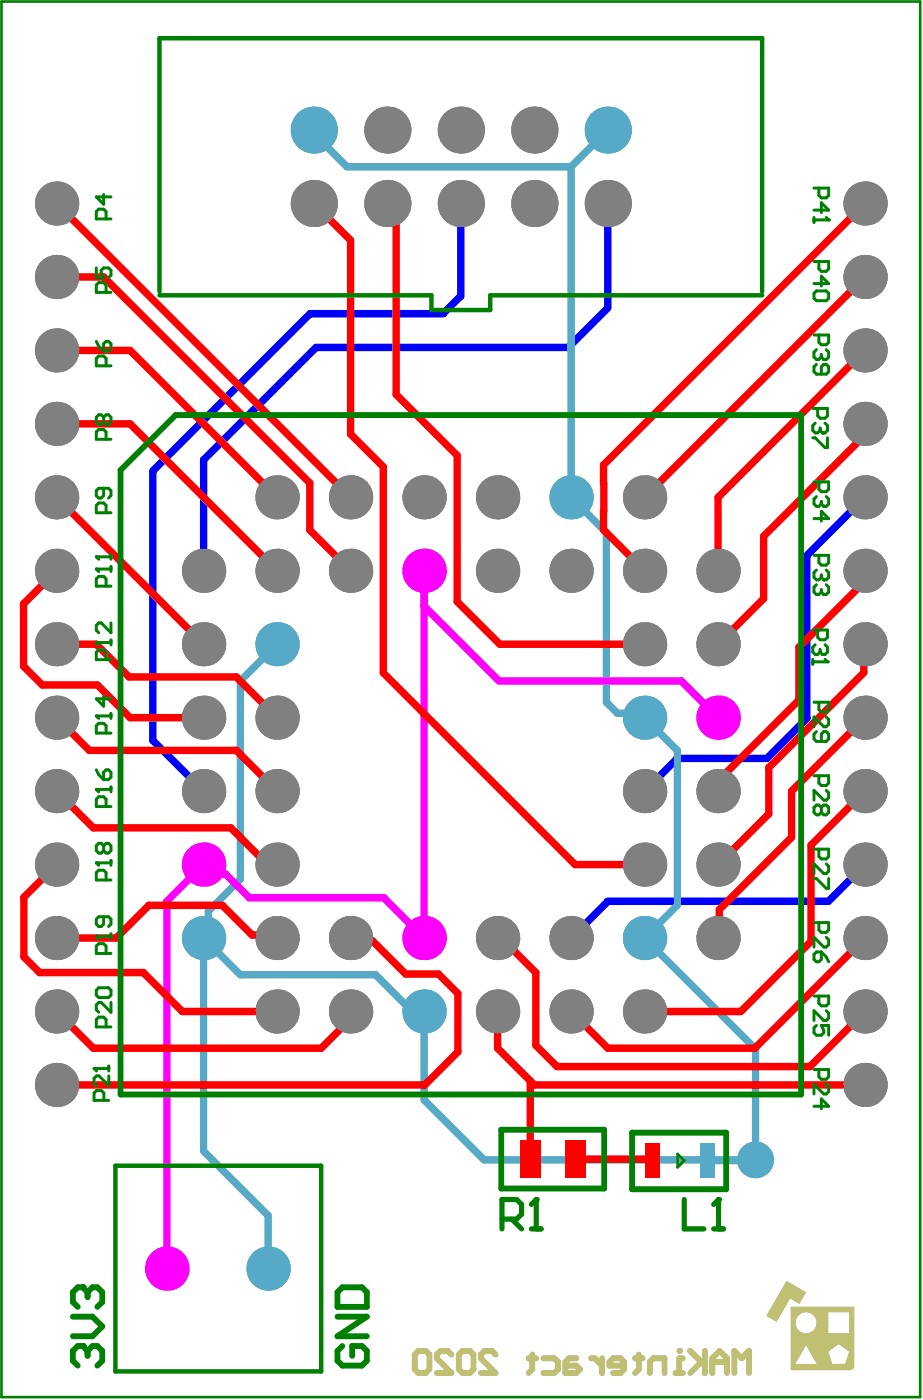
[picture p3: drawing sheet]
<svg xmlns="http://www.w3.org/2000/svg" width="106mm" height="161mm" viewBox="0 0 106 161" stroke-linecap="round" stroke-linejoin="round" font-family="sans-serif">
<g fill="#c0c073">
<path d="M90.5 147.5l2.3 1.3-.8 1.4-1.1-.6-1.6 2.6-1.2-.7z"/>
<path d="M91 150.5v7.3h6.7l.4-.1 .2-.5v-6.7zM91.5 152.3a1.2 1.2 0 0 1 2.4 0 1.2 1.2 0 0 1-2.4 0zM95.3 151.1h2.4v2.4h-2.4zM95.3 155.7l1.2-.9 1.2 .8-.5 1.5h-1.4zM92.7 154.9l1.3 2.2h-2.5z"/>
</g>
<path d="M77.7 158.1h.9M78.6 156.4h-.5v1.7M79.4 155.6l1.7 1.7M80.7 156.8l-1.3 1.3M81.1 155.6v2.5M81.9 158.1v-1.7l.9-.8 .8 .8v1.7M81.9 156.8h1.7M84.5 158.1v-2.5l.8 .8 .9-.8v2.5" fill="none" stroke="#c0c073" stroke-width=".67"/>
<circle cx="78.1" cy="155.6" r=".34" fill="#c0c073"/>
<g fill="none" stroke="#c0c073" stroke-width=".67">
<path d="M47.7 156l.4-.4h.9l.4 .4v1.7l-.4 .4h-.9l-.4-.4zM51.9 156l-.4-.4h-.8l-.5 .4v.4l1.7 1.7h-1.7M52.8 156l.4-.4h.9l.4 .4v1.7l-.4 .4h-.9l-.4-.4zM57 156l-.4-.4h-.9l-.4 .4v.4l1.7 1.7h-1.7M60.8 156.4h.9M61.2 156v1.7l-.4 .4M62.5 156.4h1.3l.4 .4v.9l-.4 .4h-1.3M66.3 156.4h-.8l-.5 .4v1.3h1.3l.4-.4-.4-.4h-1.3M68 156.4h.4l.9 .9M69.3 156.4v1.7M71.8 157.3h-1.7v-.5l.4-.4h.9l.4 .4v.9l-.4 .4h-.9M73.1 156.4h.8"/>
<path d="M73.5 156v1.7l-.4 .4M74.8 158.1v-1.3l.4-.4h1.3v1.7"/>
</g>
<path d="M65.7 57.3l4.1 4v19.6l1.2 1.2h2.6l.6 .5M31.9 74.2l-4.3 4.2v22.9l-3.6 3.6v2.6l-.6 .5v24.6l7.4 7.4v6.1M73.6 108.6l.6-.6 12.7 12.8v12.8h-31.2l-6.9-6.9v-10.2l.1-.2" fill="none" stroke="#56a9c7" stroke-width=".85"/>
<path d="M53 23.4v10.7l-2 2h-15.3l-18.1 18.1v31.1l5.8 5.8M69.9 23.4v12l-4.5 4.6h-29l-13 13v12.7M99.5 57.3l-6.7 6.7v18.7l-4.6 4.6h-10.3l-3.7 3.8M99.5 99.6l-4.2 4.2h-25.4l-4.2 4.2" fill="none" stroke="#00f" stroke-width=".85"/>
<path d="M48.8 65.7v42.3M23.4 99.6l-4.2 4.2v42.3" fill="none" stroke="#f0f" stroke-width=".85"/>
<circle cx="86.9" cy="133.6" r="2.11" fill="#56a9c7"/>
<circle cx="19.2" cy="146.1" r="2.52" fill="#f0f"/>
<g fill="#808080">
<circle cx="53" cy="15" r="2.69"/>
<circle cx="53" cy="23.4" r="2.69"/>
<circle cx="6.5" cy="124.9" r="2.52"/>
<circle cx="6.5" cy="116.5" r="2.52"/>
<circle cx="6.5" cy="99.6" r="2.52"/>
<circle cx="6.5" cy="91.1" r="2.52"/>
<circle cx="6.5" cy="74.2" r="2.52"/>
<circle cx="6.5" cy="65.7" r="2.52"/>
<circle cx="6.5" cy="57.3" r="2.52"/>
<circle cx="6.5" cy="48.8" r="2.52"/>
<circle cx="6.5" cy="40.4" r="2.52"/>
<circle cx="6.5" cy="31.9" r="2.52"/>
</g>
<circle cx="30.8" cy="146.1" r="2.52" fill="#56a9c7"/>
<g fill="#808080">
<circle cx="31.9" cy="116.5" r="2.52"/>
<circle cx="23.4" cy="91.1" r="2.52"/>
</g>
<circle cx="23.4" cy="99.6" r="2.52" fill="#f0f"/>
<g fill="#808080">
<circle cx="31.9" cy="91.1" r="2.52"/>
<circle cx="31.9" cy="99.6" r="2.52"/>
<circle cx="23.4" cy="65.7" r="2.52"/>
<circle cx="23.4" cy="74.2" r="2.52"/>
<circle cx="31.9" cy="57.3" r="2.52"/>
<circle cx="31.9" cy="65.7" r="2.52"/>
</g>
<g fill="#56a9c7">
<circle cx="31.9" cy="74.2" r="2.52"/>
<circle cx="36.1" cy="15" r="2.69"/>
<circle cx="48.8" cy="116.5" r="2.52"/>
</g>
<g fill="#808080">
<circle cx="57.2" cy="116.5" r="2.52"/>
<circle cx="48.8" cy="57.3" r="2.52"/>
</g>
<circle cx="48.8" cy="65.7" r="2.52" fill="#f0f"/>
<g fill="#808080">
<circle cx="57.2" cy="57.3" r="2.52"/>
<circle cx="57.2" cy="65.7" r="2.52"/>
<circle cx="61.5" cy="15" r="2.69"/>
<circle cx="44.6" cy="15" r="2.69"/>
<circle cx="74.2" cy="116.5" r="2.52"/>
<circle cx="74.2" cy="91.1" r="2.52"/>
<circle cx="74.2" cy="99.6" r="2.52"/>
<circle cx="82.6" cy="91.1" r="2.52"/>
<circle cx="82.6" cy="99.6" r="2.52"/>
<circle cx="74.2" cy="57.3" r="2.52"/>
<circle cx="74.2" cy="65.7" r="2.52"/>
<circle cx="74.2" cy="74.2" r="2.52"/>
<circle cx="82.6" cy="65.7" r="2.52"/>
<circle cx="82.6" cy="74.2" r="2.52"/>
</g>
<circle cx="69.9" cy="15" r="2.69" fill="#56a9c7"/>
<g fill="#808080">
<circle cx="99.5" cy="124.9" r="2.52"/>
<circle cx="99.5" cy="116.5" r="2.52"/>
<circle cx="99.5" cy="99.6" r="2.52"/>
<circle cx="99.5" cy="91.1" r="2.52"/>
<circle cx="99.5" cy="74.2" r="2.52"/>
<circle cx="99.5" cy="65.7" r="2.52"/>
<circle cx="99.5" cy="57.3" r="2.52"/>
<circle cx="99.5" cy="48.8" r="2.52"/>
<circle cx="99.5" cy="40.4" r="2.52"/>
<circle cx="99.5" cy="31.9" r="2.52"/>
<circle cx="6.5" cy="108" r="2.52"/>
<circle cx="6.5" cy="82.6" r="2.52"/>
<circle cx="6.5" cy="23.4" r="2.52"/>
<circle cx="23.4" cy="82.6" r="2.52"/>
</g>
<circle cx="23.4" cy="108" r="2.52" fill="#56a9c7"/>
<g fill="#808080">
<circle cx="31.9" cy="82.6" r="2.52"/>
<circle cx="31.9" cy="108" r="2.52"/>
<circle cx="36.1" cy="23.4" r="2.69"/>
</g>
<circle cx="48.8" cy="108" r="2.52" fill="#f0f"/>
<g fill="#808080">
<circle cx="57.2" cy="108" r="2.52"/>
<circle cx="61.5" cy="23.4" r="2.69"/>
<circle cx="44.6" cy="23.4" r="2.69"/>
</g>
<g fill="#56a9c7">
<circle cx="74.2" cy="82.6" r="2.52"/>
<circle cx="74.2" cy="108" r="2.52"/>
</g>
<circle cx="82.6" cy="82.6" r="2.52" fill="#f0f"/>
<g fill="#808080">
<circle cx="82.6" cy="108" r="2.52"/>
<circle cx="69.9" cy="23.4" r="2.69"/>
<circle cx="99.5" cy="108" r="2.52"/>
<circle cx="99.5" cy="82.6" r="2.52"/>
<circle cx="99.5" cy="23.4" r="2.52"/>
<circle cx="40.3" cy="116.5" r="2.52"/>
<circle cx="65.7" cy="116.5" r="2.52"/>
<circle cx="40.3" cy="57.3" r="2.52"/>
<circle cx="40.3" cy="65.7" r="2.52"/>
</g>
<circle cx="65.7" cy="57.3" r="2.52" fill="#56a9c7"/>
<g fill="#808080">
<circle cx="65.7" cy="65.7" r="2.52"/>
<circle cx="40.3" cy="108" r="2.52"/>
<circle cx="65.7" cy="108" r="2.52"/>
</g>
<g fill="none" stroke="#f00" stroke-width=".85">
<path d="M6.5 31.9h5.4l23.7 23.7v5.4l4.7 4.7M6.5 23.4l33.8 33.9M36.1 23.4l4.2 4.3v22.3l3.8 3.8v23.7l22.1 22.1h8M44.6 23.4l1 1.1v20.9l7 7v16.9l4.9 4.9h16.7M99.5 23.4l-30.1 30.1v7.5l4.8 4.7M99.5 31.9l-25.3 25.4M6.5 48.8h8.5l16.9 16.9M6.5 40.4h8.5l16.9 16.9M6.5 57.3l16.9 16.9M99.5 48.8v1.3l-11.6 11.7v7.1l-5.3 5.3M99.5 40.4l-16.9 16.9v8.4M6.5 65.7l-3.8 3.8v7.2l2.2 2.2h6.3l3.8 3.7h8.4"/>
<path d="M6.5 74.2h4.6l3.7 3.8h12.4l4.7 4.6M99.5 65.7v1.2l-7.6 7.6v6.1l-9.2 9.2v1.2l-.1 .1M99.5 74.2l-.1 .1v3.2l-11 10.9v5.3l-5.8 5.9M6.5 99.6l-3.8 3.7v6.9l1.9 1.8h11.9l4.5 4.5h10.9M6.5 91.1l4.2 4.2h15.9l4.2 4.3h1.1M6.5 82.6l3.8 3.8h16.9l4.7 4.7M99.5 82.6l-8.4 8.5v5.3l-8.4 8.4v3.1l-.1 .1M99.5 91.1l-6.2 6.2v11.1l-8.1 8.1h-11M6.5 108h6.9l3.7-3.7h8.5l3.4 3.4h2.5l.4 .3M6.5 116.5l4.2 4.2h26.3l3.3-3.4v-.8M40.3 108l.3 .3h2.2l3.9 3.9h3.7l2.3 2.2v6.7l-3.8 3.8h-42.4M57.2 108h.5l3.9 4v8.4l2.5 2.4h29.1l6.3-6.3"/>
<path d="M57.2 116.5v4.2l4.3 4.2h38M99.5 108l-12.7 12.7h-16.9l-4.2-4.2M61 124.5v9M66.2 133.5h8.7l.2 .2"/>
</g>
<path d="M48.8 65.7v4.1l8.6 8.6h21l4.2 4.2M23.4 99.6h1.1l1.1 1.1h.4l2.7 2.7h15.4l4.7 4.6" fill="none" stroke="#f0f" stroke-width=".85"/>
<path d="M36.1 15v.4l3.8 3.8h25.8M65.7 19.2v38.1M69.9 15l-4.2 4.2M74.2 82.6l3.7 3.8v17.9l-3.7 3.7M23.4 108l4.2 4.3h15.6l4.2 4.2h1.4M86.9 133.6l-.1 .1h-5.4" fill="none" stroke="#56a9c7" stroke-width=".85"/>
<circle cx="86.9" cy="133.6" r="2.11" fill="#56a9c7"/>
<circle cx="19.2" cy="146.1" r="2.52" fill="#f0f"/>
<g fill="#808080">
<circle cx="53" cy="15" r="2.69"/>
<circle cx="53" cy="23.4" r="2.69"/>
<circle cx="6.5" cy="124.9" r="2.52"/>
<circle cx="6.5" cy="116.5" r="2.52"/>
<circle cx="6.5" cy="99.6" r="2.52"/>
<circle cx="6.5" cy="91.1" r="2.52"/>
<circle cx="6.5" cy="74.2" r="2.52"/>
<circle cx="6.5" cy="65.7" r="2.52"/>
<circle cx="6.5" cy="57.3" r="2.52"/>
<circle cx="6.5" cy="48.8" r="2.52"/>
<circle cx="6.5" cy="40.4" r="2.52"/>
<circle cx="6.5" cy="31.9" r="2.52"/>
</g>
<circle cx="30.8" cy="146.1" r="2.52" fill="#56a9c7"/>
<g fill="#808080">
<circle cx="31.9" cy="116.5" r="2.52"/>
<circle cx="23.4" cy="91.1" r="2.52"/>
</g>
<circle cx="23.4" cy="99.6" r="2.52" fill="#f0f"/>
<g fill="#808080">
<circle cx="31.9" cy="91.1" r="2.52"/>
<circle cx="31.9" cy="99.6" r="2.52"/>
<circle cx="23.4" cy="65.7" r="2.52"/>
<circle cx="23.4" cy="74.2" r="2.52"/>
<circle cx="31.9" cy="57.3" r="2.52"/>
<circle cx="31.9" cy="65.7" r="2.52"/>
</g>
<g fill="#56a9c7">
<circle cx="31.9" cy="74.2" r="2.52"/>
<circle cx="36.1" cy="15" r="2.69"/>
<circle cx="48.8" cy="116.5" r="2.52"/>
</g>
<g fill="#808080">
<circle cx="57.2" cy="116.5" r="2.52"/>
<circle cx="48.8" cy="57.3" r="2.52"/>
</g>
<circle cx="48.8" cy="65.7" r="2.52" fill="#f0f"/>
<g fill="#808080">
<circle cx="57.2" cy="57.3" r="2.52"/>
<circle cx="57.2" cy="65.7" r="2.52"/>
<circle cx="61.5" cy="15" r="2.69"/>
<circle cx="44.6" cy="15" r="2.69"/>
<circle cx="74.2" cy="116.5" r="2.52"/>
<circle cx="74.2" cy="91.1" r="2.52"/>
<circle cx="74.2" cy="99.6" r="2.52"/>
<circle cx="82.6" cy="91.1" r="2.52"/>
<circle cx="82.6" cy="99.6" r="2.52"/>
<circle cx="74.2" cy="57.3" r="2.52"/>
<circle cx="74.2" cy="65.7" r="2.52"/>
<circle cx="74.2" cy="74.2" r="2.52"/>
<circle cx="82.6" cy="65.7" r="2.52"/>
<circle cx="82.6" cy="74.2" r="2.52"/>
</g>
<circle cx="69.9" cy="15" r="2.69" fill="#56a9c7"/>
<g fill="#808080">
<circle cx="99.5" cy="124.9" r="2.52"/>
<circle cx="99.5" cy="116.5" r="2.52"/>
<circle cx="99.5" cy="99.6" r="2.52"/>
<circle cx="99.5" cy="91.1" r="2.52"/>
<circle cx="99.5" cy="74.2" r="2.52"/>
<circle cx="99.5" cy="65.7" r="2.52"/>
<circle cx="99.5" cy="57.3" r="2.52"/>
<circle cx="99.5" cy="48.8" r="2.52"/>
<circle cx="99.5" cy="40.4" r="2.52"/>
<circle cx="99.5" cy="31.9" r="2.52"/>
<circle cx="6.5" cy="108" r="2.52"/>
<circle cx="6.5" cy="82.6" r="2.52"/>
<circle cx="6.5" cy="23.4" r="2.52"/>
<circle cx="23.4" cy="82.6" r="2.52"/>
</g>
<circle cx="23.4" cy="108" r="2.52" fill="#56a9c7"/>
<g fill="#808080">
<circle cx="31.9" cy="82.6" r="2.52"/>
<circle cx="31.9" cy="108" r="2.52"/>
<circle cx="36.1" cy="23.4" r="2.69"/>
</g>
<circle cx="48.8" cy="108" r="2.52" fill="#f0f"/>
<g fill="#808080">
<circle cx="57.2" cy="108" r="2.52"/>
<circle cx="61.5" cy="23.4" r="2.69"/>
<circle cx="44.6" cy="23.4" r="2.69"/>
</g>
<g fill="#56a9c7">
<circle cx="74.2" cy="82.6" r="2.52"/>
<circle cx="74.2" cy="108" r="2.52"/>
</g>
<circle cx="82.6" cy="82.6" r="2.52" fill="#f0f"/>
<g fill="#808080">
<circle cx="82.6" cy="108" r="2.52"/>
<circle cx="69.9" cy="23.4" r="2.69"/>
<circle cx="99.5" cy="108" r="2.52"/>
<circle cx="99.5" cy="82.6" r="2.52"/>
<circle cx="99.5" cy="23.4" r="2.52"/>
<circle cx="40.3" cy="116.5" r="2.52"/>
<circle cx="65.7" cy="116.5" r="2.52"/>
<circle cx="40.3" cy="57.3" r="2.52"/>
<circle cx="40.3" cy="65.7" r="2.52"/>
</g>
<circle cx="65.7" cy="57.3" r="2.52" fill="#56a9c7"/>
<g fill="#808080">
<circle cx="65.7" cy="65.7" r="2.52"/>
<circle cx="40.3" cy="108" r="2.52"/>
<circle cx="65.7" cy="108" r="2.52"/>
</g>
<g fill="#f00">
<path d="M59.8 131.3h2.4v4.3h-2.4z" fill-rule="evenodd"/>
<path d="M65 131.3h2.3v4.3h-2.3z" fill-rule="evenodd"/>
<path d="M74.2 131.7h1.7v3.9h-1.7z" fill-rule="evenodd"/>
</g>
<path d="M80.5 131.7h1.7v3.9h-1.7z" fill-rule="evenodd" fill="#56a9c7"/>
<path d="M.2 .2h105.7v160.7h-105.7zM78 132.9l.7 .8-.7 .7z" fill="none" stroke="#008000" stroke-width=".3"/>
<path d="M18.3 33.6v-29.2h69.4v29.2M18.3 34h31.3v1.7h6.8v-1.7h31.3M13.3 134.2h23.7v23.7h-23.7z" fill="none" stroke="#008000" stroke-width=".51"/>
<path d="M20.2 47.8h72v78.2h-78.3v-71.9zM57.7 130.1h11.8v6.8h-11.8zM72.7 130.4h10.8v6.5h-10.8z" fill="none" stroke="#008000" stroke-width=".67"/>
<path d="M61.7 138.1v3.4M57.8 140.4h1.6l.6-.6v-1.1l-.6-.6h-1.6v3.4M58.9 140.4l1.1 1.1M61.1 141.5h1.2" fill="none" stroke="#008000" stroke-width=".6"/>
<circle cx="61.7" cy="138.1" r=".3" fill="#008000"/>
<path d="M61.7 138.1l-.6 .6M78.7 138.1v3.4h2.3M82.7 138.1v3.4M82.1 141.5h1.1" fill="none" stroke="#008000" stroke-width=".6"/>
<circle cx="82.7" cy="138.1" r=".3" fill="#008000"/>
<path d="M82.7 138.1l-.6 .6" fill="none" stroke="#008000" stroke-width=".6"/>
<path d="M9.5 155h-.6l-.5 .6v1.1l.5 .6" fill="none" stroke="#008000" stroke-width=".67"/>
<circle cx="9.5" cy="155" r=".34" fill="#008000"/>
<path d="M8.4 151.6h2.2l1.2 1.2-1.2 1.1h-2.2M9.5 155l.6 .6M9.5 148.2h-.6l-.5 .6v1.1l.5 .6M10.1 155.6v.5M10.1 155.6l.5-.6h.6l.6 .6v1.1l-.6 .6" fill="none" stroke="#008000" stroke-width=".67"/>
<circle cx="9.5" cy="148.2" r=".34" fill="#008000"/>
<path d="M9.5 148.2l.6 .6M10.1 148.8v.6M10.1 148.8l.5-.6h.6l.6 .6v1.1l-.6 .6" fill="none" stroke="#008000" stroke-width=".67"/>
<path d="M11.4 113.7h1.1l.3 .3v.6l-.3 .3h-1.1l-.3-.3v-.6zM12.2 118.3v-.9l-.3-.3h-.5l-.3 .3v.9h1.7M12.8 115.4v1.2l-1.2-1.2h-.2l-.3 .3v.6l.3 .3M10.8 123.1h1.7M12 126.7v-.8l-.3-.3h-.6l-.3 .3v.8h1.7M12.5 123.9v1.1l-1.1-1.1h-.3l-.3 .3v.5l.3 .3M12.5 122.8v.5" fill="none" stroke="#008000" stroke-width=".34"/>
<circle cx="10.8" cy="123.1" r=".17" fill="#008000"/>
<path d="M11.1 90.9h1.7M12.2 92.9v-.9l-.3-.2h-.5l-.3 .2v.9h1.7M12.8 90.6v.6M10.8 123.1l.3 .2" fill="none" stroke="#008000" stroke-width=".34"/>
<circle cx="11.1" cy="90.9" r=".17" fill="#008000"/>
<path d="M11.1 90.9l.3 .3M11.1 88.7l.3 .5 .5 .6M11.1 99.4h1.7M11.9 88.9l.3-.2h.3l.3 .2v.6l-.3 .3h-.6zM12.8 99.1v.5M12.2 101.3v-.8l-.3-.3h-.5l-.3 .3v.8h1.7" fill="none" stroke="#008000" stroke-width=".34"/>
<circle cx="11.1" cy="99.4" r=".17" fill="#008000"/>
<path d="M11.1 65.5h1.7M12.2 67.5v-.8l-.3-.3h-.5l-.3 .3v.8h1.7M12.8 65.2v.6M11.1 99.4l.3 .2M11.9 97.4l-.3-.3h-.2l-.3 .3v.6l.3 .2h.2l.3-.2M11.9 97.4l.3-.3h.3l.3 .3v.6l-.3 .2h-.3l-.3-.2M11.9 97.4v.6" fill="none" stroke="#008000" stroke-width=".34"/>
<circle cx="11.1" cy="65.5" r=".17" fill="#008000"/>
<path d="M11.1 65.5l.3 .3M11.1 64.1h1.7M12.8 63.8v.6" fill="none" stroke="#008000" stroke-width=".34"/>
<circle cx="11.1" cy="64.1" r=".17" fill="#008000"/>
<path d="M11.1 64.1l.3 .3M11.1 74h1.7M12.2 76v-.9l-.3-.3h-.5l-.3 .3v.9h1.7M12.8 73.7v.6" fill="none" stroke="#008000" stroke-width=".34"/>
<circle cx="11.1" cy="74" r=".17" fill="#008000"/>
<g fill="none" stroke="#008000" stroke-width=".34">
<path d="M11.1 30.9v1.1h.8l-.3-.6v-.3l.3-.2h.6l.3 .2v.6l-.3 .3M11.1 39.3l.3 .6 .5 .5M11.9 39.6l.3-.3h.3l.3 .3v.6l-.3 .2h-.6zM11.9 22.4v1.1l-.8-.8h1.7M12.2 25.2v-.8l-.3-.3h-.5l-.3 .3v.8h1.7M12.2 33.7v-.9l-.3-.3h-.5l-.3 .3v.9h1.7M11.9 48.1l.3-.3h.3l.3 .3v.5l-.3 .3h-.3l-.3-.3M11.9 48.1l-.3-.3h-.2l-.3 .3v.5l.3 .3h.2l.3-.3M11.9 48.1v.5M12.2 42.1v-.8l-.3-.3h-.5l-.3 .3v.8h1.7M12.2 50.6v-.9l-.3-.2h-.5l-.3 .2v.9h1.7M93.6 55.5h1.7v.8l-.2 .3h-.6l-.3-.3v-.8"/>
<path d="M95.1 57.2l.2 .3v.5l-.2 .3h-.3M11.1 74l.3 .3M12.8 71.7v1.2l-1.2-1.2h-.2l-.3 .3v.6l.3 .3M93.6 80.9h1.7v.8l-.2 .3h-.6l-.3-.3v-.8M93.6 89.3h1.7v.9l-.2 .3h-.6l-.3-.3v-.9M93.6 97.8h1.7v.8l-.2 .3h-.6l-.3-.3v-.8M93.9 84.3l-.3 .2v.6l.3 .3h1.2l.2-.3v-.6l-.2-.2h-.3l-.3 .2v.9M94.5 93l.3-.3h.3l.2 .3v.6l-.2 .2h-.3l-.3-.2M94.5 93l-.3-.3h-.3l-.3 .3v.6l.3 .2h.3l.3-.2M94.5 93v.6M95.1 82.6l.2 .2v.6l-.2 .3h-.3l-1.2-1.1v1.1M95.1 91l.2 .3v.6l-.2 .2h-.3l-1.2-1.1v1.1"/>
<path d="M95.1 99.5l.2 .3v.5l-.2 .3h-.3l-1.2-1.1v1.1M93.6 101.2h.3l1.2 1.1h.2v-1.1M93.6 114.7h1.7v.8l-.2 .3h-.6l-.3-.3v-.8M93.9 118.1l-.3 .3v.5l.3 .3h.6l.3-.3v-.3l-.3-.5h.8v1.1M95.1 116.4l.2 .3v.5l-.2 .3h-.3l-1.2-1.1v1.1M93.6 123.2h1.7v.8l-.2 .3h-.6l-.3-.3v-.8M93.6 127.4h1.7l-.8-.9v1.2M95.1 124.9l.2 .2v.6l-.2 .3h-.3l-1.2-1.1v1.1"/>
</g>
<path d="M38.8 151.6h3.4l-3.4 2.3h3.4M39.4 155l-.6 .6v1.1l.6 .6h2.2l.6-.6v-1.1l-.6-.6h-1.1v1.1M39.4 148.2h2.2l.6 .6v1.7h-3.4v-1.7z" fill="none" stroke="#008000" stroke-width=".67"/>
<circle cx="94.8" cy="58.3" r=".17" fill="#008000"/>
<path d="M93.6 59.7h1.7l-.8-.8v1.1M93.9 57.2l-.3 .3v.5l.3 .3h.3l.3-.3M94.5 58l.3 .3M94.5 57.7v.3M93.6 64h1.7v.8l-.2 .3h-.6l-.3-.3v-.8M95.1 65.6l.2 .3v.6l-.2 .3h-.3" fill="none" stroke="#008000" stroke-width=".34"/>
<circle cx="94.8" cy="66.8" r=".17" fill="#008000"/>
<path d="M93.9 65.6l-.3 .3v.6l.3 .3h.3l.3-.3M94.5 66.5l.3 .3M94.5 66.2v.3M95.1 67.3l.2 .3v.6l-.2 .3h-.3" fill="none" stroke="#008000" stroke-width=".34"/>
<circle cx="94.8" cy="68.5" r=".17" fill="#008000"/>
<path d="M93.5 72.5h1.7v.9l-.3 .3h-.5l-.3-.3v-.9M93.9 67.3l-.3 .3v.6l.3 .3h.3l.3-.3M94.5 68.2l.3 .3M94.5 67.9v.3M94.9 74.2l.3 .3v.6l-.3 .3h-.3" fill="none" stroke="#008000" stroke-width=".34"/>
<circle cx="94.6" cy="75.4" r=".17" fill="#008000"/>
<path d="M93.5 75.9v.6M93.5 76.2h1.7M93.8 74.2l-.3 .3v.6l.3 .3h.3l.3-.3M94.4 75.1l.2 .3M94.4 74.8v.3" fill="none" stroke="#008000" stroke-width=".34"/>
<circle cx="95.2" cy="76.2" r=".17" fill="#008000"/>
<path d="M93.6 30.1h1.7v.9l-.2 .2h-.6l-.3-.2v-.9M93.6 38.6h1.7v.8l-.2 .3h-.6l-.3-.3v-.8M93.6 32.7h1.7l-.8-.9v1.1M93.9 33.5h1.2l.2 .3v.5l-.2 .3h-1.2l-.3-.3v-.5zM95.1 40.3l.2 .2v.6l-.2 .3h-.3M94.9 75.9l.3 .3" fill="none" stroke="#008000" stroke-width=".34"/>
<circle cx="94.8" cy="41.4" r=".17" fill="#008000"/>
<path d="M93.9 42l-.3 .2v.6l.3 .3h1.2l.2-.3v-.6l-.2-.2h-.3l-.3 .2v.9M93.9 40.3l-.3 .2v.6l.3 .3h.3l.3-.3M94.5 41.1l.3 .3M94.5 40.8v.3M11.1 82.4h1.7M12.2 84.4v-.8l-.3-.3h-.5l-.3 .3v.8h1.7M12.8 82.2v.5" fill="none" stroke="#008000" stroke-width=".34"/>
<circle cx="11.1" cy="82.4" r=".17" fill="#008000"/>
<path d="M11.1 82.4l.3 .3M11.9 80.2v1.1l-.8-.8h1.7M11.1 107.8h1.7M12.2 109.8v-.8l-.3-.3h-.5l-.3 .3v.8h1.7M12.8 107.5v.6" fill="none" stroke="#008000" stroke-width=".34"/>
<circle cx="11.1" cy="107.8" r=".17" fill="#008000"/>
<path d="M11.9 56.2v.9l-.3 .3h-.2l-.3-.3v-.6l.3-.3h1.1l.3 .3v.6l-.3 .3M12.2 59v-.8l-.3-.3h-.5l-.3 .3v.8h1.7M93.5 47h1.7v.9l-.3 .3h-.5l-.3-.3v-.9M94.9 48.7l.3 .3v.6l-.3 .3h-.3M11.1 107.8l.3 .3M11.9 105.6v.8l-.3 .3h-.2l-.3-.3v-.5l.3-.3h1.1l.3 .3v.5l-.3 .3M93.6 106.2h1.7v.9l-.2 .3h-.6l-.3-.3v-.9M93.9 109.6h.6v.9l-.3 .3h-.3l-.3-.3v-.6zM94.5 109.6l.6 .6 .2 .6M95.1 107.9l.2 .3v.6l-.2 .3h-.3l-1.2-1.2v1.2" fill="none" stroke="#008000" stroke-width=".34"/>
<circle cx="94.6" cy="49.9" r=".17" fill="#008000"/>
<path d="M93.6 21.7h1.7v.8l-.2 .3h-.6l-.3-.3v-.8M93.6 24.2h1.7l-.8-.8v1.1M93.6 25v.6M93.6 25.3h1.7M93.5 50.4h.3l1.1 1.1h.3v-1.1M93.8 48.7l-.3 .3v.6l.3 .3h.3l.3-.3M94.4 49.6l.2 .3M94.4 49.3v.3" fill="none" stroke="#008000" stroke-width=".34"/>
<circle cx="95.3" cy="25.3" r=".17" fill="#008000"/>
<path d="M95.1 25l.2 .3" fill="none" stroke="#008000" stroke-width=".34"/>
</svg>
